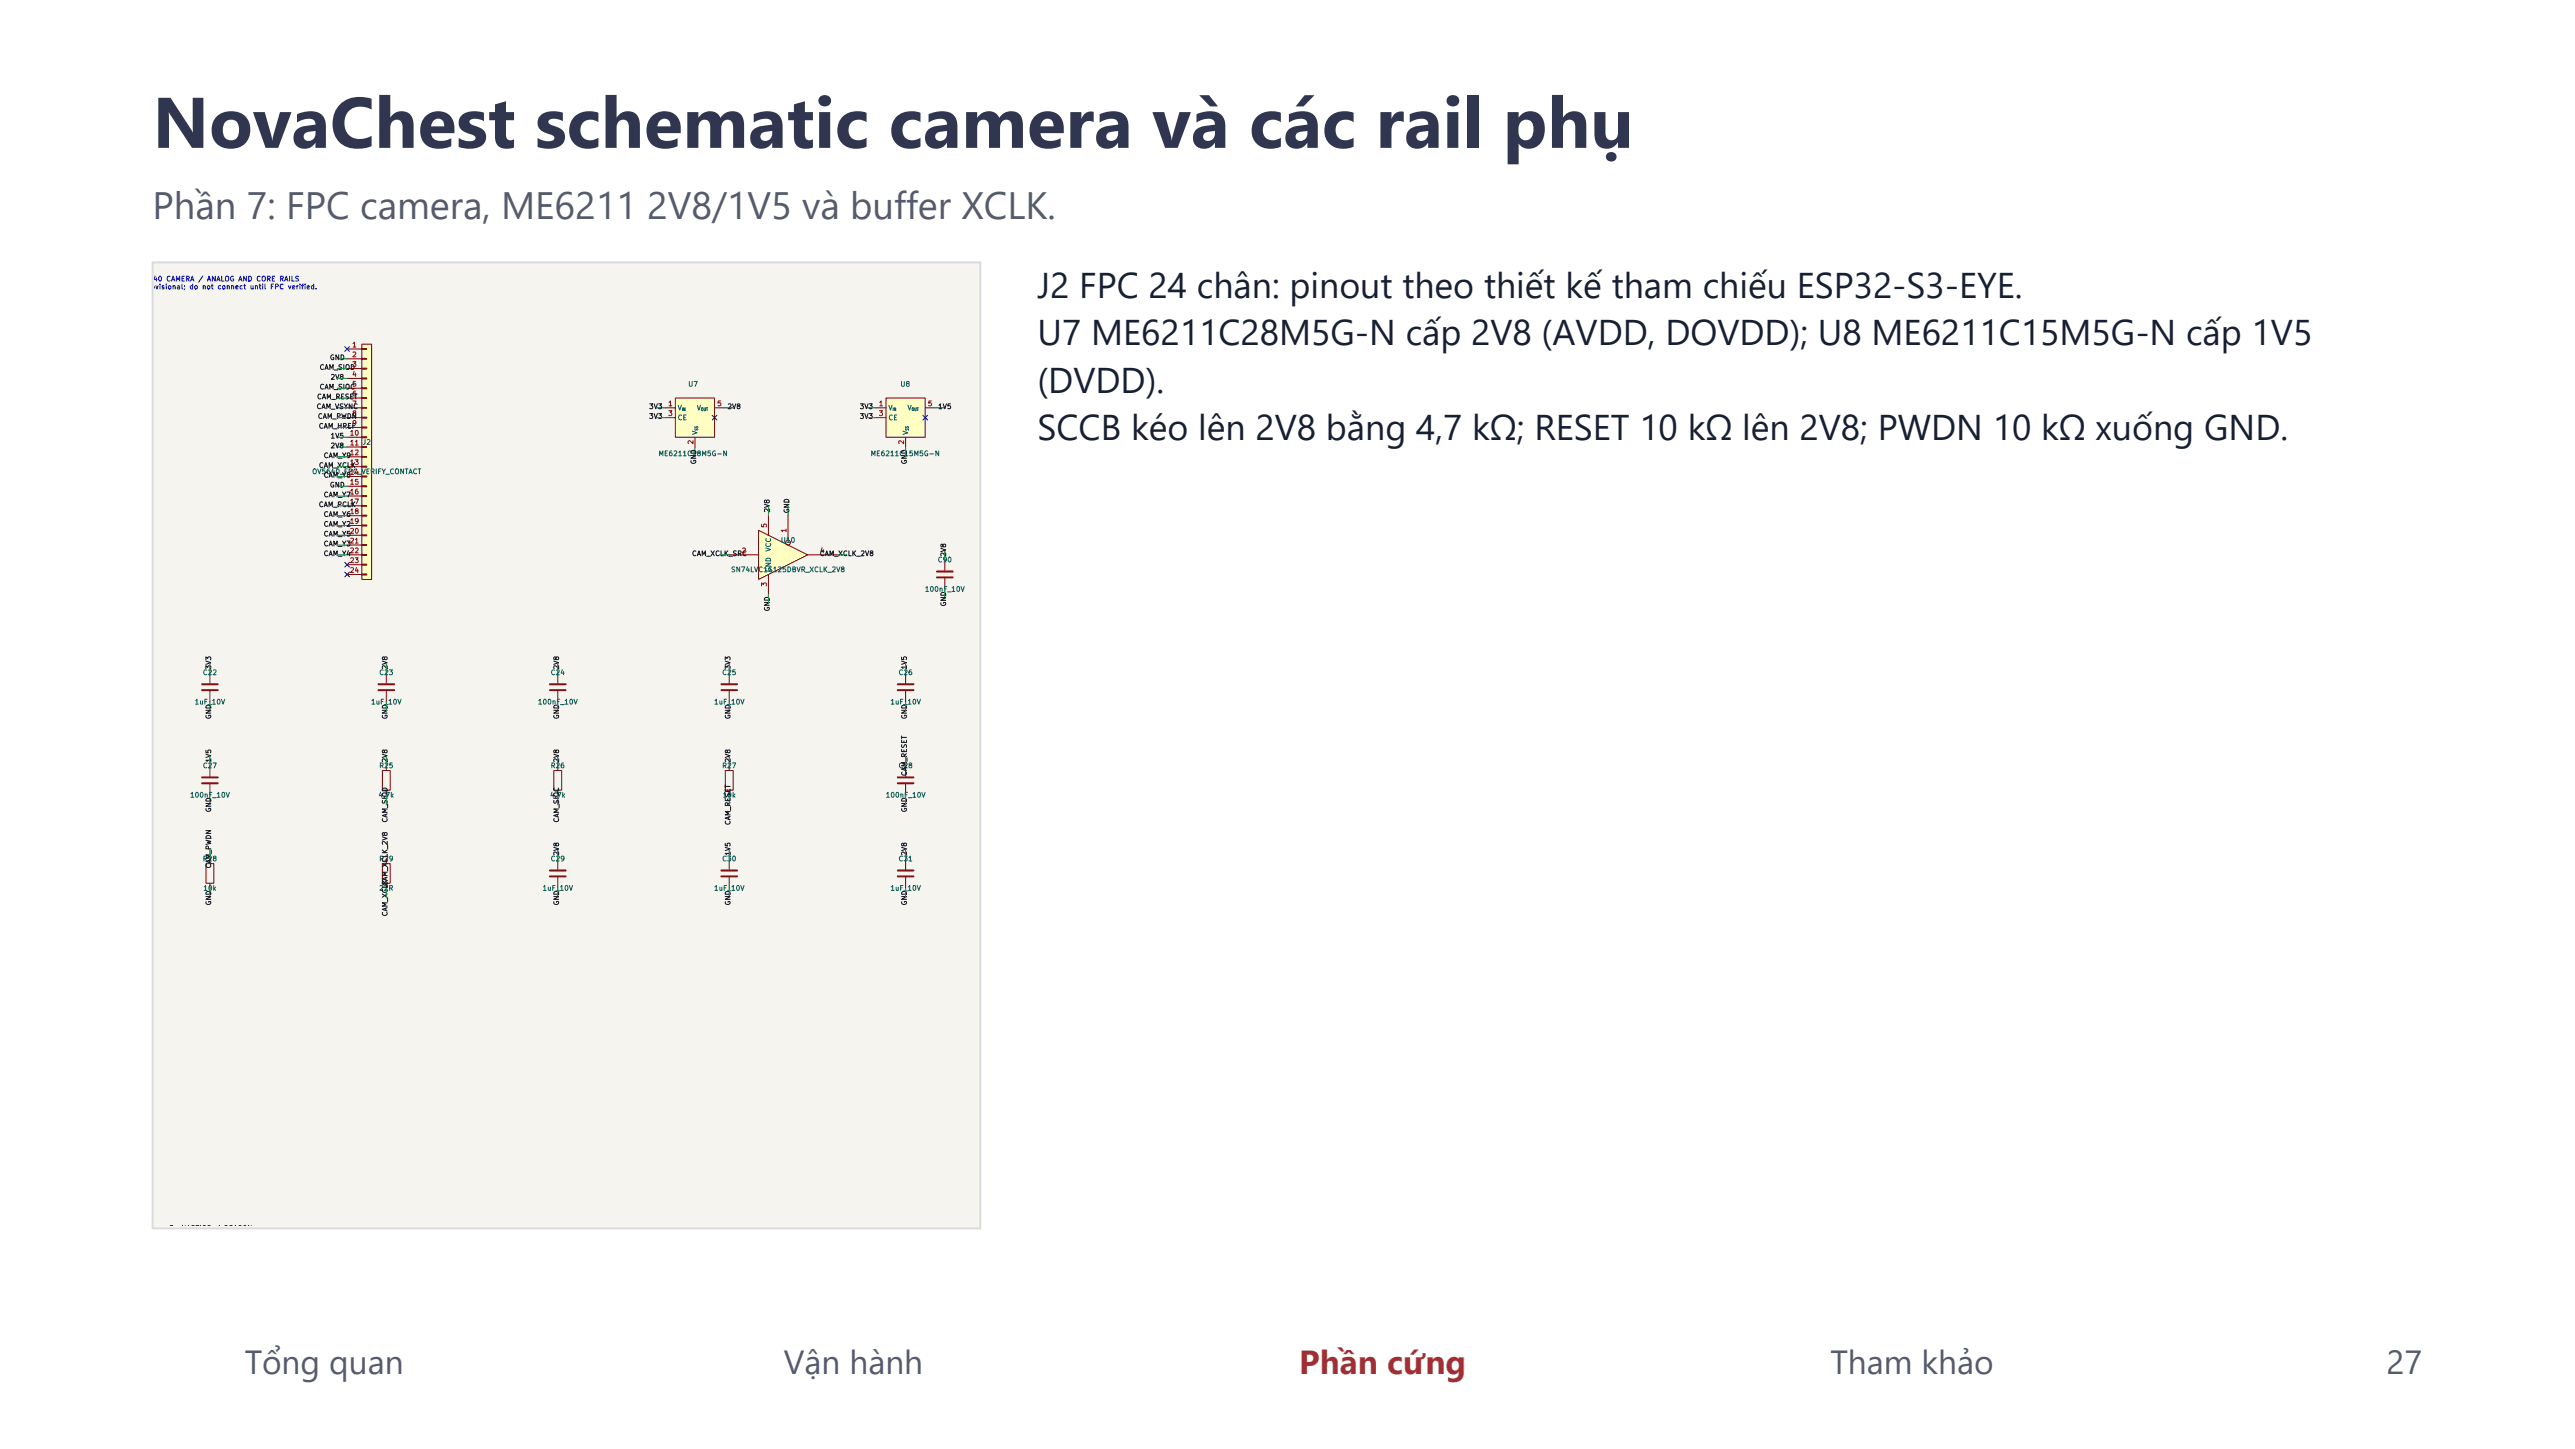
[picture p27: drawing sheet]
<svg xmlns="http://www.w3.org/2000/svg" width="381mm" height="214mm" viewBox="0 0 381 214" stroke-linecap="round" stroke-linejoin="round" font-family="sans-serif">
<defs><g id="words">
<text font-size="10.6" fill="#303650" x="22.6" y="21.9">NovaChest schematic camera và các rail phụ</text>
<text font-size="5.6" fill="#555b6b" x="22.6" y="32.5">Phần 7: FPC camera, ME6211 2V8/1V5 và buffer XCLK.</text>
<g font-size="5.3" fill="#172033">
<text x="153.5" y="44.1">J2 FPC 24 chân: pinout theo thiết kế tham chiếu ESP32-S3-EYE.</text>
<text x="153.5" y="51.1">U7 ME6211C28M5G-N cấp 2V8 (AVDD, DOVDD); U8 ME6211C15M5G-N cấp 1V5</text>
<text x="153.5" y="58.1">(DVDD).</text>
<text x="153.5" y="65.1">SCCB kéo lên 2V8 bằng 4,7 kΩ; RESET 10 kΩ lên 2V8; PWDN 10 kΩ xuống GND.</text>
</g>
<g font-size="4.9" fill="#555b6b">
<text x="36.2" y="203.2">Tổng quan</text>
<text x="116" y="203.2">Vận hành</text>
<text x="270.8" y="203.2">Tham khảo</text>
<text x="353.1" y="203.2">27</text>
</g>
<text font-size="4.9" fill="#a33340" x="192.2" y="203.2">Phần cứng</text>
<g font-size=".7" fill="#0000c2">
<text x="19.8" y="41.8">OV5640 CAMERA / ANALOG AND CORE RAILS</text>
<text x="15.4" y="43">J2 pinout provisional; do not connect until FPC verified.</text>
<text x="25" y="182.2">5</text>
<text x="26.8" y="182.2">HAPTICS / BEACON</text>
</g>
<g font-size=".7" fill="#0f0f0f">
<text x="48.7" y="53.4">GND</text>
<text x="46.8" y="59.2">CAM_RESET</text>
<text x="47.2" y="54.9">CAM_SIOD</text>
<text x="47.2" y="57.8">CAM_SIOC</text>
<text x="48.8" y="56.3">2V8</text>
<text x="46.8" y="60.7">CAM_VSYNC</text>
<text x="47" y="62.1">CAM_PWDN</text>
<text x="47.1" y="63.6">CAM_HREF</text>
<text x="48.8" y="65">1V5</text>
<text x="96" y="62.1">3V3</text>
<text x="96" y="60.7">3V3</text>
<text x="107.6" y="60.7">2V8</text>
<text x="127.1" y="60.7">3V3</text>
<text x="127.1" y="62.1">3V3</text>
<text x="138.7" y="60.7">1V5</text>
<text x="47.1" y="69.4">CAM_XCLK</text>
<text x="47.8" y="67.9">CAM_Y9</text>
<text x="47.8" y="70.8">CAM_Y8</text>
<text x="48.8" y="66.5">2V8</text>
<text x="103.2" y="68.7" transform="rotate(-90 103.2 68.7)">GND</text>
<text x="134.3" y="68.7" transform="rotate(-90 134.3 68.7)">GND</text>
<text x="47.1" y="75.2">CAM_PCLK</text>
<text x="47.8" y="73.7">CAM_Y7</text>
<text x="47.8" y="76.6">CAM_Y6</text>
<text x="48.7" y="72.3">GND</text>
<text x="114" y="75.9" transform="rotate(-90 114 75.9)">2V8</text>
<text x="116.9" y="76" transform="rotate(-90 116.9 76)">GND</text>
<text x="47.8" y="78.1">CAM_Y2</text>
<text x="47.8" y="82.4">CAM_Y4</text>
<text x="47.8" y="81">CAM_Y3</text>
<text x="47.8" y="79.5">CAM_Y5</text>
<text x="102.3" y="82.4">CAM_XCLK_SRC</text>
<text x="121.2" y="82.4">CAM_XCLK_2V8</text>
<text x="140.1" y="82.4" transform="rotate(-90 140.1 82.4)">2V8</text>
<text x="140.1" y="89.8" transform="rotate(-90 140.1 89.8)">GND</text>
<text x="114" y="90.5" transform="rotate(-90 114 90.5)">GND</text>
<text x="31.4" y="99.1" transform="rotate(-90 31.4 99.1)">3V3</text>
<text x="57.5" y="99.1" transform="rotate(-90 57.5 99.1)">2V8</text>
<text x="82.9" y="99.1" transform="rotate(-90 82.9 99.1)">2V8</text>
<text x="108.2" y="99.1" transform="rotate(-90 108.2 99.1)">3V3</text>
<text x="134.3" y="99.1" transform="rotate(-90 134.3 99.1)">1V5</text>
<text x="31.4" y="106.4" transform="rotate(-90 31.4 106.4)">GND</text>
<text x="57.5" y="106.4" transform="rotate(-90 57.5 106.4)">GND</text>
<text x="82.9" y="106.4" transform="rotate(-90 82.9 106.4)">GND</text>
<text x="108.2" y="106.4" transform="rotate(-90 108.2 106.4)">GND</text>
<text x="134.3" y="106.4" transform="rotate(-90 134.3 106.4)">GND</text>
<text x="31.4" y="112.9" transform="rotate(-90 31.4 112.9)">1V5</text>
<text x="57.5" y="112.9" transform="rotate(-90 57.5 112.9)">2V8</text>
<text x="82.9" y="112.9" transform="rotate(-90 82.9 112.9)">2V8</text>
<text x="108.2" y="112.9" transform="rotate(-90 108.2 112.9)">2V8</text>
<text x="134.3" y="114.9" transform="rotate(-90 134.3 114.9)">CAM_RESET</text>
<text x="31.4" y="120.2" transform="rotate(-90 31.4 120.2)">GND</text>
<text x="57.5" y="121.7" transform="rotate(-90 57.5 121.7)">CAM_SIOD</text>
<text x="82.9" y="121.7" transform="rotate(-90 82.9 121.7)">CAM_SIOC</text>
<text x="108.2" y="122.1" transform="rotate(-90 108.2 122.1)">CAM_RESET</text>
<text x="134.3" y="120.2" transform="rotate(-90 134.3 120.2)">GND</text>
<text x="31.4" y="128.5" transform="rotate(-90 31.4 128.5)">CAM_PWDN</text>
<text x="57.5" y="131.1" transform="rotate(-90 57.5 131.1)">CAM_XCLK_2V8</text>
<text x="82.9" y="126.6" transform="rotate(-90 82.9 126.6)">2V8</text>
<text x="108.2" y="126.6" transform="rotate(-90 108.2 126.6)">1V5</text>
<text x="134.3" y="126.6" transform="rotate(-90 134.3 126.6)">2V8</text>
<text x="31.4" y="134" transform="rotate(-90 31.4 134)">GND</text>
<text x="57.5" y="135.6" transform="rotate(-90 57.5 135.6)">CAM_XCLK</text>
<text x="82.9" y="134" transform="rotate(-90 82.9 134)">GND</text>
<text x="108.2" y="134" transform="rotate(-90 108.2 134)">GND</text>
<text x="134.3" y="134" transform="rotate(-90 134.3 134)">GND</text>
</g>
<g font-size=".7" fill="#a90000">
<text x="52" y="51.5">1</text>
<text x="52" y="53">2</text>
<text x="52" y="54.4">3</text>
<text x="52" y="55.9">4</text>
<text x="52" y="57.3">5</text>
<text x="52" y="58.8">6</text>
<text x="51.7" y="64.6">10</text>
<text x="52" y="60.2">7</text>
<text x="52" y="61.7">8</text>
<text x="52" y="63.1">9</text>
<text x="98.8" y="60.2">1</text>
<text x="98.8" y="61.7">3</text>
<text x="102.7" y="65.8" transform="rotate(-90 102.7 65.8)">2</text>
<text x="106" y="60.2">5</text>
<text x="130" y="60.2">1</text>
<text x="130" y="61.7">3</text>
<text x="133.9" y="65.8" transform="rotate(-90 133.9 65.8)">2</text>
<text x="137.2" y="60.2">5</text>
<text x="51.7" y="66">11</text>
<text x="51.7" y="67.5">12</text>
<text x="51.7" y="68.9">13</text>
<text x="51.7" y="70.4">14</text>
<text x="51.7" y="71.8">15</text>
<text x="51.7" y="73.3">16</text>
<text x="51.7" y="74.7">17</text>
<text x="51.7" y="76.2">18</text>
<text x="51.7" y="77.6">19</text>
<text x="51.7" y="79.1">20</text>
<text x="51.7" y="80.5">21</text>
<text x="51.7" y="82">22</text>
<text x="51.7" y="83.4">23</text>
<text x="109.7" y="82">2</text>
<text x="113.6" y="78.1" transform="rotate(-90 113.6 78.1)">5</text>
<text x="116.5" y="78.9" transform="rotate(-90 116.5 78.9)">1</text>
<text x="121.3" y="82">4</text>
<text x="51.7" y="84.9">24</text>
<text x="113.6" y="86.8" transform="rotate(-90 113.6 86.8)">3</text>
</g>
<g font-size=".7" fill="#006464">
<text x="101.7" y="57.4">U7</text>
<text x="133.1" y="57.4">U8</text>
<text x="53.6" y="65.9">J2</text>
<text x="100.2" y="60.9">V</text>
<text x="100.2" y="62.3">CE</text>
<text x="103" y="60.9">V</text>
<text x="103.4" y="64.4" transform="rotate(-90 103.4 64.4)">V</text>
<text x="131.4" y="60.9">V</text>
<text x="131.4" y="62.3">CE</text>
<text x="134.2" y="60.9">V</text>
<text x="134.5" y="64.4" transform="rotate(-90 134.5 64.4)">V</text>
<text x="46.1" y="70.3">OV5640_FPC_VERIFY_CONTACT</text>
<text x="97.3" y="67.6">ME6211C28M5G-N</text>
<text x="128.7" y="67.6">ME6211C15M5G-N</text>
<text x="114.2" y="81.7" transform="rotate(-90 114.2 81.7)">VCC</text>
<text x="115.5" y="80.4">U10</text>
<text x="138.7" y="83.3">C90</text>
<text x="108.1" y="84.8">SN74LVC1G125DBVR_XCLK_2V8</text>
<text x="114.2" y="84.7" transform="rotate(-90 114.2 84.7)">GND</text>
<text x="136.8" y="87.7">100nF_10V</text>
<text x="29.9" y="100">C22</text>
<text x="56" y="100">C23</text>
<text x="81.4" y="100">C24</text>
<text x="106.8" y="100">C25</text>
<text x="132.9" y="100">C26</text>
<text x="28.7" y="104.4">1uF_10V</text>
<text x="54.8" y="104.4">1uF_10V</text>
<text x="79.5" y="104.4">100nF_10V</text>
<text x="105.6" y="104.4">1uF_10V</text>
<text x="131.7" y="104.4">1uF_10V</text>
<text x="29.9" y="113.8">C27</text>
<text x="56" y="113.8">R25</text>
<text x="81.4" y="113.8">R26</text>
<text x="106.8" y="113.8">R27</text>
<text x="132.9" y="113.8">C28</text>
<text x="28" y="118.1">100nF_10V</text>
<text x="55.9" y="118.1">4.7k</text>
<text x="81.3" y="118.1">4.7k</text>
<text x="106.8" y="118.1">10k</text>
<text x="131" y="118.1">100nF_10V</text>
<text x="29.9" y="127.6">R28</text>
<text x="30" y="131.9">10k</text>
<text x="56" y="127.6">R29</text>
<text x="56" y="131.9">22R</text>
<text x="80.2" y="131.9">1uF_10V</text>
<text x="81.4" y="127.6">C29</text>
<text x="105.6" y="131.9">1uF_10V</text>
<text x="106.8" y="127.6">C30</text>
<text x="131.7" y="131.9">1uF_10V</text>
<text x="132.9" y="127.6">C31</text>
</g>
<g font-size=".4" fill="#006464">
<text x="100.9" y="60.9">IN</text>
<text x="103.4" y="63.7" transform="rotate(-90 103.4 63.7)">SS</text>
<text x="103.7" y="60.9">OUT</text>
<text x="132" y="60.9">IN</text>
<text x="134.6" y="63.7" transform="rotate(-90 134.6 63.7)">SS</text>
<text x="134.9" y="60.9">OUT</text>
</g>
</g></defs>
<path d="M22.6 38.8h122.4v142.9h-122.4z" fill-rule="evenodd" fill="#f7f6f1" stroke="#d9d9de" stroke-width=".28"/>
<path d="M22.9 39.2h121.8v142.1h-121.8z" fill="#f5f4ef" stroke="#f5f4ef" stroke-width=".15"/>
<path d="M132.8 115h2.4M132.8 115.8h2.4M81.4 128.8h2.3M81.4 129.6h2.3" fill="none" stroke="#840000" stroke-width=".29"/>
<path d="M107.3 114h1.2v2.9h-1.2zM107.9 113.2v.8M107.9 116.9v.7M134 113.2v1.6M134 116v1.6M82.5 127v1.6M82.5 129.8v1.6" fill="none" stroke="#840000" stroke-width=".15"/>
<path d="M53.5 50.9h1.5v34.8h-1.5z" fill="#ffffc2"/>
<g fill="none" stroke="#840000" stroke-width=".15">
<path d="M51.4 51.6h2.1M51.4 53.1h2.1M51.4 54.5h2.1M51.4 56h2.1M51.4 57.4h2.1M51.4 58.9h2.1M53.5 50.9h1.5v34.8h-1.5zM53.5 51.5h.8v.2h-.8zM53.5 53h.8v.1h-.8zM53.5 54.4h.8v.2h-.8zM53.5 55.9h.8v.1h-.8zM53.5 57.3h.8v.2h-.8z"/>
<path d="M53.5 58.8h.8v.1h-.8zM51.4 60.3h2.1M51.4 61.8h2.1M51.4 63.2h2.1M51.4 64.7h2.1M51.4 66.1h2.1M51.4 67.6h2.1M51.4 69h2.1M51.4 70.5h2.1M51.4 71.9h2.1M51.4 73.4h2.1M51.4 74.8h2.1"/>
<path d="M51.4 76.3h2.1M51.4 77.7h2.1M51.4 79.2h2.1M53.5 60.2h.8v.2h-.8zM53.5 61.7h.8v.1h-.8zM53.5 63.1h.8v.2h-.8zM53.5 64.6h.8v.1h-.8zM53.5 66h.8v.2h-.8zM53.5 67.5h.8v.1h-.8zM53.5 68.9h.8v.2h-.8zM53.5 70.4h.8v.1h-.8zM53.5 71.8h.8v.2h-.8z"/>
<path d="M53.5 73.3h.8v.1h-.8zM53.5 74.7h.8v.2h-.8zM53.5 76.2h.8v.1h-.8zM53.5 77.6h.8v.2h-.8zM53.5 79.1h.8v.1h-.8zM51.4 80.6h2.1M51.4 82.1h2.1M51.4 83.5h2.1M51.4 85h2.1M53.5 80.5h.8v.2h-.8zM53.5 82h.8v.1h-.8zM53.5 83.4h.8v.2h-.8z"/>
<path d="M53.5 84.9h.8v.1h-.8zM139.8 82.8v1.6M139.8 85.5v1.6M81.9 114h1.2v2.9h-1.2zM82.5 113.2v.8M82.5 116.9v.7"/>
</g>
<path d="M138.6 84.5h2.4M138.6 85.4h2.4" fill="none" stroke="#840000" stroke-width=".29"/>
<path d="M112.2 78.4l7.3 3.7-7.3 3.6z" fill="#ffffc2"/>
<g fill="none" stroke="#840000" stroke-width=".15">
<path d="M112.2 78.4l7.3 3.7-7.3 3.6zM113.7 76.3v2.9M116.6 76.3v3.6M107.9 82.1h4.3M113.7 85v2.9M119.5 82.1h4.3"/>
<circle cx="116.6" cy="80.3" r=".36"/>
</g>
<path d="M99.9 58.9h5.8v5.8h-5.8z" fill="#ffffc2"/>
<path d="M99.9 58.9h5.8v5.8h-5.8zM98.5 60.3h1.4M98.5 61.8h1.4M102.8 64.7v1.4M105.7 60.3h1.5M107.9 99.5v1.6M107.9 102.2v1.6" fill="none" stroke="#840000" stroke-width=".15"/>
<path d="M106.7 101.2h2.4M106.7 102.1h2.4" fill="none" stroke="#840000" stroke-width=".29"/>
<path d="M131.1 58.9h5.8v5.8h-5.8z" fill="#ffffc2"/>
<g fill="none" stroke="#840000" stroke-width=".15">
<path d="M131.1 58.9h5.8v5.8h-5.8zM129.6 60.3h1.5M129.6 61.8h1.5M134 64.7v1.4M136.9 60.3h1.4M31.1 99.5v1.6M57.2 99.5v1.6M82.5 99.5v1.6M134 99.5v1.6M31.1 102.2v1.6M31.1 113.2v1.6M31.1 116v1.6"/>
<path d="M56.6 114h1.1v2.9h-1.1zM57.2 102.2v1.6M57.2 113.2v.8M57.2 116.9v.7M82.5 102.2v1.6M134 102.2v1.6M30.5 127.7h1.1v2.9h-1.1zM31.1 127v.7M31.1 130.6v.8M56.6 127.7h1.1v2.9h-1.1zM57.2 127v.7M57.2 130.6v.8"/>
<path d="M107.9 127v1.6M107.9 129.8v1.6M134 127v1.6M134 129.8v1.6"/>
</g>
<g fill="none" stroke="#840000" stroke-width=".29">
<path d="M29.9 101.2h2.3M29.9 102.1h2.3M29.9 115h2.3M29.9 115.8h2.3M56 101.2h2.3M56 102.1h2.3M81.4 101.2h2.3M81.4 102.1h2.3M132.8 101.2h2.4M132.8 102.1h2.4M106.7 128.8h2.4M106.7 129.6h2.4"/>
<path d="M132.8 128.8h2.4M132.8 129.6h2.4"/>
</g>
<g fill="none" stroke="#009600" stroke-width=".15">
<path d="M49.9 53.1h1.5M49.9 54.5h1.5M49.9 56h1.5M49.9 57.4h1.5M49.9 58.9h1.5M49.9 66.1h1.5M49.9 64.7h1.5M49.9 71.9h1.5M49.9 73.4h1.5M49.9 60.3h1.5M49.9 63.2h1.5M49.9 61.8h1.5"/>
<path d="M49.9 77.7h1.5M49.9 76.3h1.5M49.9 74.8h1.5M49.9 67.6h1.5M49.9 70.5h1.5M49.9 69h1.5M49.9 79.2h1.5M97 60.3h1.5M97 61.8h1.5M102.8 66.1v1.5M107.2 60.3h1.4M113.7 74.8v1.5"/>
<path d="M116.6 74.8v1.5M128.2 60.3h1.4M128.2 61.8h1.4M134 66.1v1.5M138.3 60.3h1.5M31.1 98v1.5M49.9 82.1h1.5M49.9 80.6h1.5M57.2 98v1.5M82.5 98v1.5M106.4 82.1h1.5M107.9 98v1.5"/>
<path d="M113.7 87.9v1.4M123.8 82.1h1.5M134 98v1.5M139.8 81.3v1.5M139.8 87.1v1.5M31.1 103.8v1.5M31.1 111.8v1.4M31.1 117.6v1.4M57.2 103.8v1.5M57.2 111.8v1.4M57.2 117.6v1.4M82.5 103.8v1.5"/>
<path d="M82.5 111.8v1.4M82.5 117.6v1.4M107.9 103.8v1.5M107.9 111.8v1.4M107.9 117.6v1.4M134 103.8v1.5M134 111.8v1.4M134 117.6v1.4M31.1 125.6v1.4M31.1 131.4v1.4M57.2 131.4v1.4M82.5 125.6v1.4"/>
<path d="M82.5 131.4v1.4M107.9 125.6v1.4M107.9 131.4v1.4M134 125.6v1.4M134 131.4v1.4"/>
</g>
<path d="M51 51.3l.7 .7M51.7 51.3l-.7 .7M105.4 61.4l.7 .7M106.1 61.4l-.7 .7M136.5 61.4l.7 .7M137.2 61.4l-.7 .7M51 83.2l.7 .7M51 84.6l.7 .7M51.7 83.2l-.7 .7M51.7 84.6l-.7 .7" fill="none" stroke="#000084" stroke-width=".15"/>
<use href="#words"/>
</svg>
